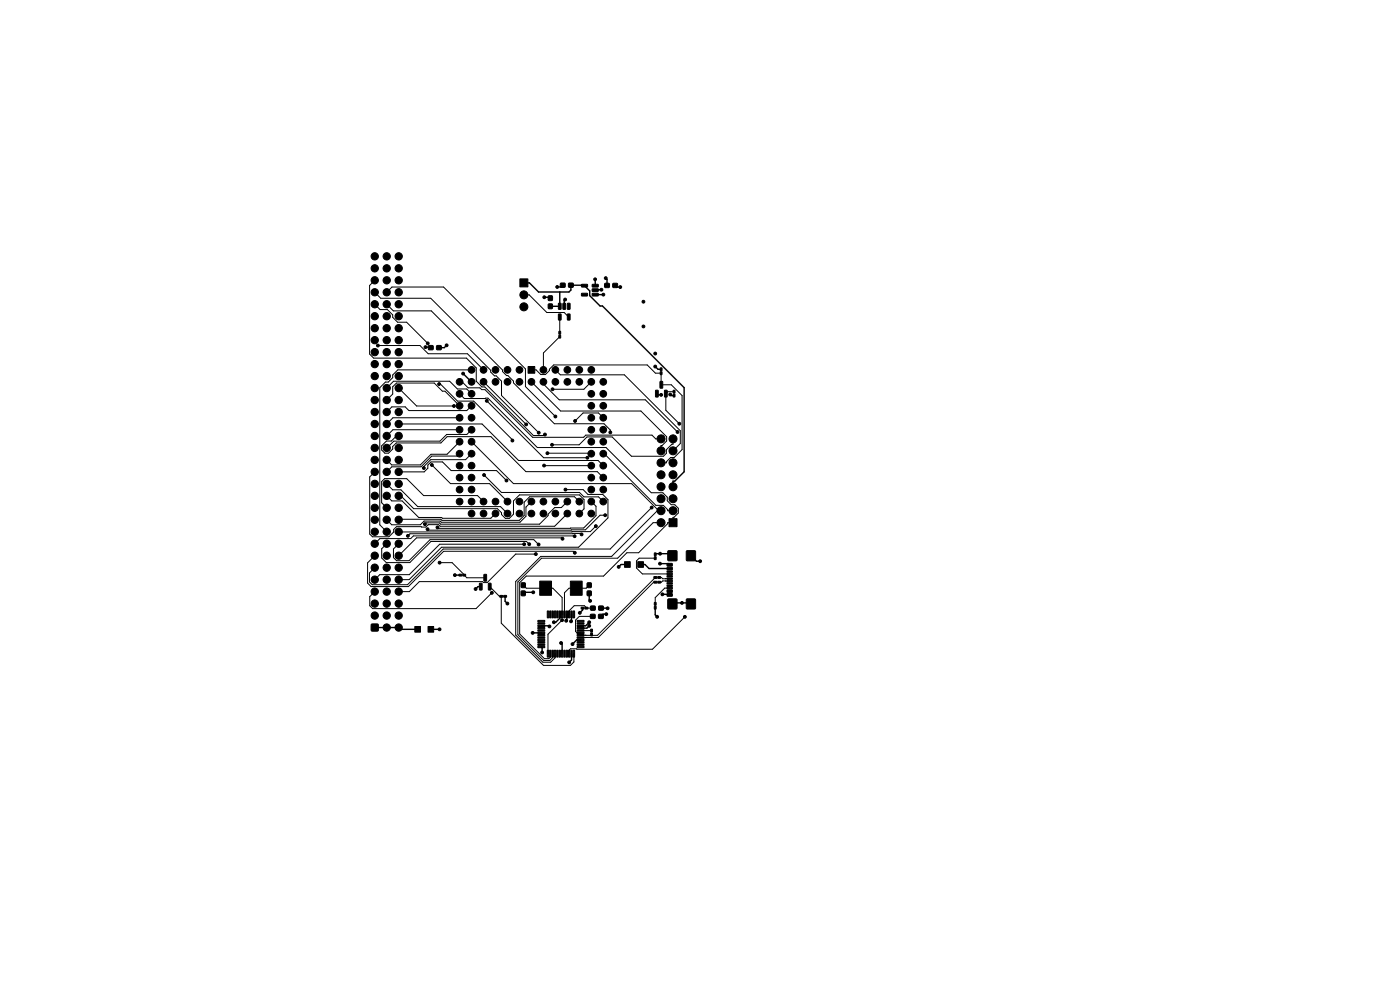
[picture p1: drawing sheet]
<svg xmlns="http://www.w3.org/2000/svg" width="297mm" height="210mm" viewBox="0 0 297 210" stroke-linecap="round" stroke-linejoin="round" font-family="sans-serif">
<g fill="#000" stroke="#000" stroke-width=".21">
<path d="M90.9 73.3h1v.9h-1zM92.6 73.3h1v.9h-1zM110.3 59.2h1.7v1.7h-1.7zM112 77.7h1.5v1.5h-1.5zM116.3 64.5h.9v.9h-.9zM116.3 62.8h.9v.9h-.9zM118.6 70.3h.3v.6l-.3-.1zM118.6 71.1l.3 .1v.5h-.3zM118.5 64.4h.5v1.2l-.5-.1zM118.5 66.6l.5 .1v1.2l-.5-.1zM119.4 64.4h.6l-.1 1.2-.5-.1zM118.9 60.1h1v.8h-1z"/>
<path d="M120.4 64.4h.5v1.2l-.5-.1zM120.4 66.6l.5 .1v1.2l-.5-.1zM120.6 60.1h1v.8h-1zM123.4 62.2h1.2l.1 .5-1.3 .1zM123.4 60.3h1.2l.1 .5-1.3 .1zM125.7 60.3h1.1l.1 .5-1.2 .1zM125.7 61.3h1.1l.1 .5h-1.2zM125.7 62.2h1.1l.1 .5-1.2 .1zM128.3 60.1h.9v.9h-.9zM130 60.1h1v.9h-1zM140.1 78.1h.3v.6l-.3-.1zM140.1 78.9h.3v.6l-.3-.1z"/>
<path d="M139.1 82.8l.5 .1v1.3l-.5-.1zM140 80.9l.6 .1-.1 1.4-.5-.1zM141 82.8l.5 .1v1.3l-.5-.1zM142.8 82.8h.4l-.1 .6-.3-.1zM142.8 83.6l.4 .1-.1 .5h-.3zM138.8 117.3h.4l-.1 .6-.3-.1zM138.8 118.1l.4 .1-.1 .5h-.3zM141.5 119.5h1.1v.5l-1 .1zM141.7 116.9h1.9v2h-1.9zM141.9 110h1.7v1.7h-1.7zM145.6 116.9h1.9v2h-1.9zM78.8 132.4h1.4v1.4h-1.4z"/>
<path d="M88 132.9h1.2v1.2h-1.2zM90.8 132.9h1.2v1.2h-1.2zM97.4 121.8h.5l.1 .3-.6 .1zM98.2 121.8h.5l.1 .3-.6 .1zM101.7 123.7l.6 .1-.1 1.4-.5-.1zM102.7 121.9h.5l-.1 1.4-.5-.1zM103.6 123.7l.6 .1-.1 1.4-.5-.1zM106.1 126.3h.5l.1 .3-.6 .1zM106.9 126.3h.5l.1 .3-.6 .1zM110.6 125.4h.8v.9h-.8zM110.6 123.7h.8v.9h-.8zM114.5 123.3h2.5v3h-2.5z"/>
<path d="M114.1 137.1h1.4l.1 .2-1.4 .1zM114.1 136.6h1.4l.1 .2-1.4 .1zM114.1 136.1h1.4l.1 .2-1.4 .1zM114.1 135.6h1.4l.1 .2-1.4 .1zM114.1 135.1h1.4l.1 .2-1.4 .1zM114.1 134.6h1.4l.1 .2-1.4 .1zM114.1 134.1h1.4l.1 .2-1.4 .1zM114.1 133.6h1.4l.1 .2-1.4 .1zM114.1 133.1h1.4l.1 .2-1.4 .1zM114.1 132.6h1.4l.1 .2-1.4 .1zM114.1 132.1h1.4l.1 .2-1.4 .1zM114.1 131.6h1.4l.1 .2-1.4 .1z"/>
<path d="M116.1 137.9l.3 .1-.1 1.4-.2-.1zM116.1 129.6l.3 .1-.1 1.4-.2-.1zM116.6 137.9l.3 .1-.1 1.4-.2-.1zM116.6 129.6l.3 .1-.1 1.4-.2-.1zM117.1 137.9l.3 .1-.1 1.4-.2-.1zM117.1 129.6l.3 .1-.1 1.4-.2-.1zM117.6 137.9l.3 .1-.1 1.4-.2-.1zM117.6 129.6l.3 .1-.1 1.4-.2-.1zM118.1 137.9l.3 .1-.1 1.4-.2-.1zM118.1 129.6l.3 .1-.1 1.4-.2-.1zM118.6 137.9l.3 .1-.1 1.4-.2-.1zM118.6 129.6l.3 .1-.1 1.4-.2-.1z"/>
<path d="M119.1 137.9l.3 .1-.1 1.4-.2-.1zM119.1 129.6l.3 .1-.1 1.4-.2-.1zM119.6 137.9l.3 .1-.1 1.4-.2-.1zM119.6 129.6l.3 .1-.1 1.4-.2-.1zM120.1 137.9l.3 .1-.1 1.4-.2-.1zM120.1 129.6l.3 .1-.1 1.4-.2-.1zM120.6 137.9l.3 .1-.1 1.4-.2-.1zM120.6 129.6l.3 .1-.1 1.4-.2-.1zM121 123.3h2.5v3h-2.5zM121.1 137.9l.3 .1-.1 1.4-.2-.1zM121.1 129.6l.3 .1-.1 1.4-.2-.1zM121.6 137.9l.3 .1-.1 1.4-.2-.1z"/>
<path d="M121.6 129.6l.3 .1-.1 1.4-.2-.1zM123.3 128.8h.5l.1 .3-.6 .1zM122.4 131.6h1.4l.1 .2-1.4 .1zM122.4 132.1h1.4l.1 .2-1.4 .1zM122.4 132.6h1.4l.1 .2-1.4 .1zM122.4 133.1h1.4l.1 .2-1.4 .1zM122.4 133.6h1.4l.1 .2-1.4 .1zM122.4 134.1h1.4l.1 .2-1.4 .1zM122.4 134.6h1.4l.1 .2-1.4 .1zM122.4 135.1h1.4l.1 .2-1.4 .1zM122.4 135.6h1.4l.1 .2-1.4 .1zM122.4 136.1h1.4l.1 .2-1.4 .1z"/>
<path d="M122.4 136.6h1.4l.1 .2-1.4 .1zM122.4 137.1h1.4l.1 .2-1.4 .1zM124.1 128.8h.6v.3l-.5 .1zM124.6 125.4h.8v.9h-.8zM124.6 123.7h.8v.9h-.8zM125.3 133.5h.4l-.1 .6-.3-.1zM125.3 134.3h.4l-.1 .6-.3-.1zM125.3 130.3h.9v.9h-.9zM125.3 128.6h.9v.8h-.9zM127 130.3h.9v.9h-.9zM127 128.6h1v.8h-1zM132.5 119.1h1.2v1.3h-1.2z"/>
<path d="M135.3 119.1h1.2v1.3h-1.2zM138.7 123.3h.6v.3l-.5 .1zM138.7 122.3h.6v.3l-.5 .1zM138.8 128.6l.4 .1-.1 .5h-.3zM138.8 127.8h.4l-.1 .6-.3-.1zM139.6 123.3h.5v.3l-.5 .1zM139.6 122.3h.5v.3l-.5 .1zM141.5 120.3h1.1v.5l-1 .1zM141.5 125.9h1.1v.5l-1 .1zM141.5 125.1h1.1v.5l-1 .1zM141.5 121.6h1.1v.2l-1 .1zM141.5 122.6h1.1v.2l-1 .1z"/>
<path d="M141.5 123.1h1.1v.2l-1 .1zM141.5 124.1h1.1v.2l-1 .1zM141.5 124.6h1.1v.2l-1 .1zM141.5 123.6h1.1v.2l-1 .1zM141.5 122.1h1.1v.2l-1 .1zM141.5 121.1h1.1v.2l-1 .1zM141.7 127.1h1.9v2h-1.9zM145.6 127.1h1.9v2h-1.9z"/>
<circle cx="79.5" cy="59.5" r=".77"/>
<circle cx="79.5" cy="56.9" r=".77"/>
<circle cx="79.5" cy="54.4" r=".77"/>
<circle cx="82" cy="56.9" r=".77"/>
<circle cx="82" cy="54.4" r=".77"/>
<circle cx="82" cy="59.5" r=".77"/>
<circle cx="84.6" cy="54.4" r=".77"/>
<circle cx="84.6" cy="59.5" r=".77"/>
<circle cx="84.6" cy="56.9" r=".77"/>
<circle cx="126.2" cy="59.3" r=".3"/>
<circle cx="128.5" cy="59" r=".3"/>
<circle cx="79.5" cy="64.5" r=".77"/>
<circle cx="79.5" cy="79.8" r=".77"/>
<circle cx="79.5" cy="77.2" r=".77"/>
<circle cx="79.5" cy="74.7" r=".77"/>
<circle cx="79.5" cy="62" r=".77"/>
<circle cx="79.5" cy="72.2" r=".77"/>
<circle cx="79.5" cy="69.6" r=".77"/>
<circle cx="79.5" cy="67.1" r=".77"/>
<circle cx="80.2" cy="73.3" r=".3"/>
<circle cx="82" cy="62" r=".77"/>
<circle cx="82" cy="69.6" r=".77"/>
<circle cx="82" cy="72.2" r=".77"/>
<circle cx="82" cy="64.5" r=".77"/>
<circle cx="82" cy="67.1" r=".77"/>
<circle cx="82" cy="79.8" r=".77"/>
<circle cx="82" cy="74.7" r=".77"/>
<circle cx="82" cy="77.2" r=".77"/>
<circle cx="84.6" cy="64.5" r=".77"/>
<circle cx="84.6" cy="67.1" r=".77"/>
<circle cx="84.6" cy="72.2" r=".77"/>
<circle cx="84.6" cy="69.6" r=".77"/>
<circle cx="84.6" cy="77.2" r=".77"/>
<circle cx="84.6" cy="74.7" r=".77"/>
<circle cx="84.6" cy="62" r=".77"/>
<circle cx="84.6" cy="79.8" r=".77"/>
<circle cx="90.3" cy="73.6" r=".3"/>
<circle cx="90.7" cy="72.8" r=".3"/>
<circle cx="94.7" cy="73.3" r=".3"/>
<circle cx="98.3" cy="79.3" r=".3"/>
<circle cx="100" cy="78.5" r=".71"/>
<circle cx="102.6" cy="78.5" r=".71"/>
<circle cx="105.1" cy="78.5" r=".71"/>
<circle cx="107.7" cy="78.5" r=".71"/>
<circle cx="110.2" cy="78.5" r=".71"/>
<circle cx="111.1" cy="65.1" r=".85"/>
<circle cx="111.1" cy="62.5" r=".85"/>
<circle cx="115.3" cy="78.5" r=".71"/>
<circle cx="115.5" cy="63.1" r=".3"/>
<circle cx="117.8" cy="78.5" r=".71"/>
<circle cx="118.2" cy="60.9" r=".3"/>
<circle cx="119.9" cy="63.5" r=".3"/>
<circle cx="120.4" cy="78.5" r=".71"/>
<circle cx="122.9" cy="78.5" r=".71"/>
<circle cx="125.4" cy="78.5" r=".71"/>
<circle cx="127.6" cy="61.5" r=".3"/>
<circle cx="128" cy="62.5" r=".3"/>
<circle cx="131.6" cy="60.9" r=".3"/>
<circle cx="136.5" cy="69.3" r=".3"/>
<circle cx="136.5" cy="64" r=".3"/>
<circle cx="139" cy="77.7" r=".3"/>
<circle cx="139" cy="75" r=".3"/>
<circle cx="79.5" cy="84.9" r=".77"/>
<circle cx="79.5" cy="87.4" r=".77"/>
<circle cx="79.5" cy="82.3" r=".77"/>
<circle cx="79.5" cy="97.6" r=".77"/>
<circle cx="79.5" cy="92.5" r=".77"/>
<circle cx="79.5" cy="89.9" r=".77"/>
<circle cx="79.5" cy="95" r=".77"/>
<circle cx="82" cy="97.6" r=".77"/>
<circle cx="82" cy="84.9" r=".77"/>
<circle cx="82" cy="92.5" r=".77"/>
<circle cx="82" cy="87.4" r=".77"/>
<circle cx="82" cy="95" r=".77"/>
<circle cx="82" cy="89.9" r=".77"/>
<circle cx="82" cy="82.3" r=".77"/>
<circle cx="84.6" cy="97.6" r=".77"/>
<circle cx="84.6" cy="89.9" r=".77"/>
<circle cx="84.6" cy="84.9" r=".77"/>
<circle cx="84.6" cy="95" r=".77"/>
<circle cx="84.6" cy="87.4" r=".77"/>
<circle cx="84.6" cy="92.5" r=".77"/>
<circle cx="84.6" cy="82.3" r=".77"/>
<circle cx="89.9" cy="99.3" r=".3"/>
<circle cx="91.6" cy="98.6" r=".3"/>
<circle cx="93.2" cy="81.5" r=".3"/>
<circle cx="96.3" cy="86.1" r=".3"/>
<circle cx="97.5" cy="81" r=".71"/>
<circle cx="97.5" cy="91.2" r=".71"/>
<circle cx="97.5" cy="88.6" r=".71"/>
<circle cx="97.5" cy="86.1" r=".71"/>
<circle cx="97.5" cy="96.2" r=".71"/>
<circle cx="97.5" cy="83.5" r=".71"/>
<circle cx="97.5" cy="93.7" r=".71"/>
<circle cx="97.5" cy="98.8" r=".71"/>
<circle cx="100" cy="93.7" r=".71"/>
<circle cx="100" cy="91.2" r=".71"/>
<circle cx="100" cy="81" r=".71"/>
<circle cx="100" cy="88.6" r=".71"/>
<circle cx="100" cy="83.5" r=".71"/>
<circle cx="100" cy="86.1" r=".71"/>
<circle cx="100" cy="98.8" r=".71"/>
<circle cx="100" cy="96.2" r=".71"/>
<circle cx="102.6" cy="81" r=".71"/>
<circle cx="103.3" cy="85" r=".3"/>
<circle cx="105.1" cy="81" r=".71"/>
<circle cx="107.7" cy="81" r=".71"/>
<circle cx="108.7" cy="93.5" r=".3"/>
<circle cx="110.2" cy="81" r=".71"/>
<circle cx="111.6" cy="90" r=".3"/>
<circle cx="112.7" cy="81" r=".71"/>
<circle cx="114.3" cy="91.8" r=".3"/>
<circle cx="115.3" cy="81" r=".71"/>
<circle cx="115.4" cy="98.8" r=".3"/>
<circle cx="115.6" cy="92.2" r=".3"/>
<circle cx="116.1" cy="96.1" r=".3"/>
<circle cx="117.1" cy="94.4" r=".3"/>
<circle cx="117.2" cy="82.6" r=".3"/>
<circle cx="117.8" cy="81" r=".71"/>
<circle cx="117.8" cy="88.4" r=".3"/>
<circle cx="120.4" cy="81" r=".71"/>
<circle cx="122" cy="89.3" r=".3"/>
<circle cx="122.9" cy="81" r=".71"/>
<circle cx="124.6" cy="97.1" r=".3"/>
<circle cx="125.4" cy="83.5" r=".71"/>
<circle cx="125.4" cy="98.8" r=".71"/>
<circle cx="125.4" cy="96.2" r=".71"/>
<circle cx="125.4" cy="91.2" r=".71"/>
<circle cx="125.4" cy="86.1" r=".71"/>
<circle cx="125.4" cy="88.6" r=".71"/>
<circle cx="125.4" cy="81" r=".71"/>
<circle cx="125.4" cy="93.7" r=".71"/>
<circle cx="128" cy="86.1" r=".71"/>
<circle cx="128" cy="98.8" r=".71"/>
<circle cx="128" cy="91.2" r=".71"/>
<circle cx="128" cy="93.7" r=".71"/>
<circle cx="128" cy="83.5" r=".71"/>
<circle cx="128" cy="96.2" r=".71"/>
<circle cx="128" cy="88.6" r=".71"/>
<circle cx="128" cy="81" r=".71"/>
<circle cx="129.5" cy="91.7" r=".3"/>
<circle cx="140.2" cy="93.1" r=".85"/>
<circle cx="140.2" cy="98.2" r=".85"/>
<circle cx="140.2" cy="95.6" r=".85"/>
<circle cx="140.3" cy="83.8" r=".3"/>
<circle cx="142.2" cy="83.7" r=".3"/>
<circle cx="142.8" cy="93.1" r=".85"/>
<circle cx="142.8" cy="98.2" r=".85"/>
<circle cx="142.8" cy="95.6" r=".85"/>
<circle cx="143.7" cy="91.6" r=".3"/>
<circle cx="144.1" cy="89.9" r=".3"/>
<circle cx="79.5" cy="112.8" r=".77"/>
<circle cx="79.5" cy="115.3" r=".77"/>
<circle cx="79.5" cy="102.6" r=".77"/>
<circle cx="79.5" cy="110.3" r=".77"/>
<circle cx="79.5" cy="117.9" r=".77"/>
<circle cx="79.5" cy="105.2" r=".77"/>
<circle cx="79.5" cy="107.7" r=".77"/>
<circle cx="79.5" cy="100.1" r=".77"/>
<circle cx="82" cy="112.8" r=".77"/>
<circle cx="82" cy="117.9" r=".77"/>
<circle cx="82" cy="110.3" r=".77"/>
<circle cx="82" cy="105.2" r=".77"/>
<circle cx="82" cy="102.6" r=".77"/>
<circle cx="82" cy="100.1" r=".77"/>
<circle cx="82" cy="115.3" r=".77"/>
<circle cx="82" cy="107.7" r=".77"/>
<circle cx="84.6" cy="117.9" r=".77"/>
<circle cx="84.6" cy="115.3" r=".77"/>
<circle cx="84.6" cy="112.8" r=".77"/>
<circle cx="84.6" cy="110.3" r=".77"/>
<circle cx="84.6" cy="100.1" r=".77"/>
<circle cx="84.6" cy="105.2" r=".77"/>
<circle cx="84.6" cy="107.7" r=".77"/>
<circle cx="84.6" cy="102.6" r=".77"/>
<circle cx="86.5" cy="113.7" r=".3"/>
<circle cx="90.1" cy="111.2" r=".3"/>
<circle cx="90.7" cy="112.3" r=".3"/>
<circle cx="92.8" cy="111.9" r=".3"/>
<circle cx="93.3" cy="119.4" r=".3"/>
<circle cx="97.5" cy="106.4" r=".71"/>
<circle cx="97.5" cy="101.3" r=".71"/>
<circle cx="97.5" cy="103.9" r=".71"/>
<circle cx="100" cy="101.3" r=".71"/>
<circle cx="100" cy="103.9" r=".71"/>
<circle cx="100" cy="108.9" r=".71"/>
<circle cx="100" cy="106.4" r=".71"/>
<circle cx="102.6" cy="108.9" r=".71"/>
<circle cx="102.6" cy="106.4" r=".71"/>
<circle cx="102.7" cy="100.8" r=".3"/>
<circle cx="105.1" cy="108.9" r=".71"/>
<circle cx="105.1" cy="106.4" r=".71"/>
<circle cx="107.4" cy="101.9" r=".3"/>
<circle cx="107.7" cy="108.9" r=".71"/>
<circle cx="107.7" cy="106.4" r=".71"/>
<circle cx="110.2" cy="106.4" r=".71"/>
<circle cx="110.2" cy="108.9" r=".71"/>
<circle cx="111.2" cy="115.4" r=".3"/>
<circle cx="112.3" cy="115.4" r=".3"/>
<circle cx="112.7" cy="108.9" r=".71"/>
<circle cx="112.7" cy="106.4" r=".71"/>
<circle cx="113.7" cy="117.5" r=".3"/>
<circle cx="114.3" cy="115.5" r=".3"/>
<circle cx="115.3" cy="106.4" r=".71"/>
<circle cx="115.3" cy="108.9" r=".71"/>
<circle cx="117.8" cy="108.9" r=".71"/>
<circle cx="117.8" cy="106.4" r=".71"/>
<circle cx="119.3" cy="114.3" r=".3"/>
<circle cx="120" cy="103.9" r=".3"/>
<circle cx="120.4" cy="106.4" r=".71"/>
<circle cx="120.4" cy="108.9" r=".71"/>
<circle cx="121.9" cy="113.7" r=".3"/>
<circle cx="121.9" cy="117.3" r=".3"/>
<circle cx="122.9" cy="108.9" r=".71"/>
<circle cx="122.9" cy="106.4" r=".71"/>
<circle cx="123.4" cy="113.4" r=".3"/>
<circle cx="125.4" cy="108.9" r=".71"/>
<circle cx="125.4" cy="103.9" r=".71"/>
<circle cx="125.4" cy="101.3" r=".71"/>
<circle cx="125.4" cy="106.4" r=".71"/>
<circle cx="126.4" cy="111.6" r=".3"/>
<circle cx="128" cy="101.3" r=".71"/>
<circle cx="128" cy="106.4" r=".71"/>
<circle cx="128" cy="103.9" r=".71"/>
<circle cx="128.4" cy="109.3" r=".3"/>
<circle cx="138.3" cy="107.7" r=".3"/>
<circle cx="140" cy="119.6" r=".3"/>
<circle cx="140" cy="117.5" r=".3"/>
<circle cx="140.2" cy="105.8" r=".85"/>
<circle cx="140.2" cy="103.3" r=".85"/>
<circle cx="140.2" cy="110.9" r=".85"/>
<circle cx="140.2" cy="108.3" r=".85"/>
<circle cx="140.2" cy="100.7" r=".85"/>
<circle cx="142.8" cy="105.8" r=".85"/>
<circle cx="142.8" cy="100.7" r=".85"/>
<circle cx="142.8" cy="108.3" r=".85"/>
<circle cx="142.8" cy="103.3" r=".85"/>
<circle cx="148.5" cy="119" r=".3"/>
<circle cx="79.5" cy="128" r=".77"/>
<circle cx="79.5" cy="130.6" r=".77"/>
<circle cx="79.5" cy="120.4" r=".77"/>
<circle cx="79.5" cy="125.5" r=".77"/>
<circle cx="79.5" cy="123" r=".77"/>
<circle cx="82" cy="133.1" r=".77"/>
<circle cx="82" cy="130.6" r=".77"/>
<circle cx="82" cy="128" r=".77"/>
<circle cx="82" cy="120.4" r=".77"/>
<circle cx="82" cy="125.5" r=".77"/>
<circle cx="82" cy="123" r=".77"/>
<circle cx="84.6" cy="133.1" r=".77"/>
<circle cx="84.6" cy="130.6" r=".77"/>
<circle cx="84.6" cy="128" r=".77"/>
<circle cx="84.6" cy="123" r=".77"/>
<circle cx="84.6" cy="120.4" r=".77"/>
<circle cx="84.6" cy="125.5" r=".77"/>
<circle cx="93.3" cy="133.5" r=".3"/>
<circle cx="96.5" cy="122" r=".3"/>
<circle cx="100.9" cy="124.9" r=".3"/>
<circle cx="104.3" cy="125.8" r=".3"/>
<circle cx="107.6" cy="128" r=".3"/>
<circle cx="113" cy="134.2" r=".3"/>
<circle cx="113.1" cy="125.6" r=".3"/>
<circle cx="115" cy="138.4" r=".3"/>
<circle cx="116.6" cy="132.9" r=".3"/>
<circle cx="117.5" cy="132" r=".3"/>
<circle cx="119" cy="136.4" r=".3"/>
<circle cx="119.2" cy="131.6" r=".3"/>
<circle cx="120.1" cy="131.7" r=".3"/>
<circle cx="121.1" cy="131.8" r=".3"/>
<circle cx="121.5" cy="136.6" r=".3"/>
<circle cx="123" cy="130" r=".3"/>
<circle cx="125" cy="132" r=".3"/>
<circle cx="125" cy="132.8" r=".3"/>
<circle cx="125.2" cy="127.5" r=".3"/>
<circle cx="128.6" cy="130.3" r=".3"/>
<circle cx="128.9" cy="129" r=".3"/>
<circle cx="131.2" cy="120.2" r=".3"/>
<circle cx="139.4" cy="130.8" r=".3"/>
<circle cx="140.5" cy="126.1" r=".3"/>
<circle cx="144.7" cy="127.9" r=".3"/>
<circle cx="145.3" cy="130.9" r=".3"/>
<circle cx="120.8" cy="140.5" r=".3"/>
</g>
<g fill="none" stroke="#000" stroke-width=".3">
<path d="M126.2 59.3l.1 1.3M128.5 59l.3 .3v1.3M90.3 73.6l1.1 .1M94.7 73.3l-.4 .4h-1.2M98.2 79.3l1.8 1.7M111.1 60h1.2l2 1.9h6.4l.4-.4v-1h2.8l1.2 1.2v1l2.2 2.2h.5l17.3 17.3v17.9l-2 2h-.3v1.2M115.5 63.1h1.1l.2 .2M118.8 61.9v3.1h-2M119.4 60.5l-.4 .4h-.8M119.9 63.5l-.2 .2v1.3M126.3 62.5h1.7M127.6 61.5l-1.3 .1"/>
<path d="M130.5 60.6l.3 .3h.8M139 77.7l.6 .6h.6M100 81h.1M139.3 83.5l.3 .3h.7M142.2 83.7l.2 .2h.6M133.1 119.8h-1.3l-.6 .4M135.9 119.8h.9l.9 .8h4.4M139 117.6l.1-.1h3.1l.4 .4M140 119.6h1.8l.3 .2M146.6 117.9l1.1 1.1h.8M79.5 133.1h5.1l.4 .4h3.6M91.4 133.5h1.9"/>
<path d="M96.5 122h1.2M102 124.4h-.6l-.5 .5M107.2 126.5v1l.4 .5M113 134.2h1.8M113.1 125.6h-1.9l-.2 .3M114.8 132.8h1.6l.2 .1M114.8 137.2l.2 .2v1M118.8 130.3v.9l-.9 .8h-.4M119 136.4l.2 .2v2.1M120.2 130.3v1.2l-.1 .2M121.2 130.3l-.1 1.5M121.2 138.7v1.3l-.4 .5"/>
<path d="M123.2 135.8h-.9l-.8 .8M123.6 129v.4l-.6 .6M125 132.8l-.5 .4h-1.3M125 132l-.8 .8h-1M125 125.9v1.4l.2 .2M127.5 129h1.4M128.6 130.3h-.7l-.4 .5M139 128.9v1.5l.4 .4M140.5 126.1h1.4l.2 .1M142.6 128.1l.3-.2h3.5l.2 .2"/>
</g>
<g fill="none" stroke="#000" stroke-width=".21">
<path d="M79.5 59.5l-1.1 1.1v14.5l.9 .9h19.7l2 2v2.9l1.2 1.2h.7l10.3 10.3h2.2l.2-.2M79.5 64.5l1.1 1.2h1.6l1.1 1.1v.5l1 1h2l4.4 4.5M79.5 62l1.3 1.3h10.6l15.2 15.2v.3l.9 .9h.3l1.1 1.2v.3l8.7 8.7h10.5l1.4 1.3v.5M80.2 73.3h8.9l1.7 1.7h8.4l3.4 3.5M82 64.5l1.4 1.4h8.1l12.6 12.6v.4l.8 .8h.4l1.1 1.2v3l7.9 7.9M82 62l1.2-1.1h10.9l17.4 17.4v3.7l6.3 6.4M100 78.5h-15.6l-1.1 1v.6l-.9 .9h-.6l-1.2 1.2v29.1l1.4 1.5M111.1 62.6h1.2l3.7 3.7h3.7l.9 1M112.7 78.5h1l1 1h1l1.8-2.1h19.8l1.7 1.8h1.2v2.4h2.2l2.3 2.3v11.5l-1.7 1.6h-.7l-.9 1v.2h-1.2M117.8 78.5l1.1 1h13.6l11.8 11.9v2.7l-1.5 1.5M118.8 67.3v3.3M118.8 71.4l-3.5 3.5v3.6"/>
<path d="M82 84.9l1.3-1.3v-1.5l.8-.8h8l1.7 1.7h.6l3.1 3.1M82 82.3l1.5-1.4h11.9l1.6 1.6h2l1 1M84.6 92.5h-.5l-1.1 1.1h-1l-1 1v.9l.6 .6h.8l.9-.8v-.6l.8-.7h9.4l1.4-1.4h9.2l7.5 7.5h15.1l1.3 1.2M84.6 82.3l3.8 3.8h7.9M84.6 89.9h17.7l7.7 7.8h16.9l1.1 1.1M91.6 98.6l4 4h8.2l3.9 3.8M93.2 81.5h.2l3.7 3.6h3.4l8.2 8.2v.2M97.5 81h.5l1.3 1.3h2.5l.4 .4h.7l10.1 10.1h10.8l.5-.5h14l.8 .8h1.1M97.5 93.7l-2.7 2.7h-3.4l-2.2 2.2h-6.1l-1.1-1M97.5 91.2h-14.1l-1.4 1.3M97.5 96.2l-.5 .5h-5.4l-2.3 2.3h-6.2l-1.1 1.1M97.5 88.6h-14.1l-1.4 1.3"/>
<path d="M97.5 83.5l1 1h5l10.5 10.4h14.6l9.6 9.6h2.4l1 1v.7l.8 .9h.8l.7 .7v1l-.9 .9h-.2v1.2h-1.2v.2l-6.1 6.2h-2.5l-5 4.9h-16.4l-1.4 1.4v10.9l5.3 5.2h.9l.4-.3v-.7M100 83.5h.1M100 91.2l-1 1h-4.2l-1.5 1.4h-9.8l-1.5 1.4M100 86.1l-1 1h-12.3l-.7-.8h-2.9l-1.1 1.1M100 96.2l-1.2 1.3h-7.4l-1.5 1.5v.3M100 93.7h.1M100 93.7l8.9 8.9h25.1l5.5 5.5v.2M102.6 81h.1M102.6 81l9 9M103.3 85l12 12.1h9.3M112.7 81l6.2 6.2h17.1l5.4 5.5v.8l-.9 1h-.3v1.1M115.3 81v.5l3.3 3.3h18.3l6.8 6.8"/>
<path d="M115.4 98.8h10M116.1 96.1l9.3 .1M125.4 81l-1.5 1.6h-6.7M128 88.6l-1-1h-3.3l-1.7 1.7M128 96.2h.2l10.9 11h1.6l.9 .9v.2h1.2M142.8 93.1v1.1h-.3l-1.1 1.2v.8l-.7 .6h-6.7l-4.1-4.1h-5.4l-1.6 1.7h-5.8M143 83.1h-1.3l-.5 .4v3.5l2.9 2.9M79.5 100.1l-1.1 1.1v12.1l.6 .6h3.5l1-1v-.6l.6-.6 6.2 .1 .5-.5h2.2l.4 .3h24.3l2.7-2.7M82 102.6l1.3 1.3h1.8l3.5 3.6h17.6l1.5 1.4M82 105.2l1.1 1.1h2.2l3.5 3.5h4.9l.1 .1h10.3l1-1M82 115.3l-1 1.1v2l1 .9h4.9l4.5-4.4h20.3l.6 .5M84.6 115.3l-1.1 1.1v1.9l.6 .6h2.7l4.4-4.4h22l1.1 1"/>
<path d="M84.6 105.2h.4l2.8 2.7h17.7l.9 .9v.3l.8 .9h.8l.9-.9v-2.8l1.3-1.3h12.7l1 1v1.9l-1 1M84.6 100.1h5.4l.8-.8v-.6l.6-.7h2.5l1.8 1.8h9.6l2.1 2.1M93.3 119.4h2.6l3.1 3.2h3.9M102.6 106.4l-1.3-1.3h-11.4l-3.6-3.6h-4.7l-.6 .7v4.4l1 1.1M102.7 100.8l3.7 3.7h16.5l1 .9h3.1l1 1M111.2 115.4h-17.9l-6.5 6.5h-6.2l-1.1 1.1M112.7 106.4l-1.1 1.2v1.9l-1.3 1.3h-16.7l-.2-.3h-3.4l-.8 .8h-6.1l-1.1-1M113.7 117.5h.1M113.7 117.5h-4.3l-6 6.1h-.8l-.2-.2h-13.4l-2.2 2.1h-2.2M119.3 114.3l-.2-.2h-30.7l-3.8 3.8M120 103.9h3.7l1 1h3.2l1.1 1.1v3.9l-6.3 6.2h-29l-6.9 6.9h-2.2M120 103.9h.1"/>
<path d="M120.4 106.4l-1.3 1.3h-1.4l-1.4 1.4v.3l-1.8 1.8h-21l-.3-.3h-2.8l-.3 .3M121.9 113.7h-34.2l-.6 .6h-6.5l-1.1 1M121.9 117.3l-.3-.4h-27.5l-7.5 7.5h-7.9l-.7-.7v-4.3l1.5-1.5M122.9 106.4l-1-1h-9.5l-1.2 1.1v2.9l-1 1h-16.4l-.3-.2-8.9 .1M123.4 113.4l-.2-.2h-36.2l-.5 .5M125.4 106.4l1 1v2l-2.6 2.6-30.8 .1-.2-.2M126.4 111.6l-1.2 1.2h-40.6M128.4 109.3h-1.1l-3.1 3.1-33.3 .1-.2-.2M138.3 107.7l-8.8 8.8h-35.5l-7.5 7.5h-7.5l-.6-.6v-1.9l1.1-1.1M139 118.4h-3.4l-.6 .6v1.5l1.3 1.3h5.8M139.5 108.3h.7M139.5 108.3l-9.7 9.7h-15.1l-5.3 5.3v11.4l5.8 5.8h1.6l1-1v-.8"/>
<path d="M140.2 110.9h-1.6l-7.6 7.5h-16.1l-5 5v11.2l5.4 5.5h1.3l.6-.6v-.8M79.5 125.5l-1.1 1.1v1.9l.7 .6h21.9l3.3-3.3M103.9 124.4l2.1 2.1h.3v5.7l9 9h5.7l.8-.8v-1.7M111 124.1l.6 .7h5.7l1.9 1.9v3.6M119.2 131.6l-3 2.9v4.2M123.2 133.8h2.3M123.2 133.8h.1M124.3 134.8h.1M124.3 135.2h.1M125 124.1l-.6 .7h-3.7l-.9 .9v4.6M125.5 134.6v.2M125.8 130.8h-2.9l-.8 .8v2.3l.3 .3h.8"/>
<path d="M125.8 129h-1.4l-.4-.5h-2.2l-1 1.1v.7M139 123.5h-.3l-11.8 11.7h-3.7M139 122.5l-12.2 12.3h-3.6M139.8 122.5h.5l.3 .3h1.5M142.1 123.2h-1.5l-.3 .3h-.5M142.1 124.8h-1.1l-2 2v1.3M145.3 130.9l-6.9 6.8-17.4-.1-.2 .3v.8"/>
</g>
</svg>
